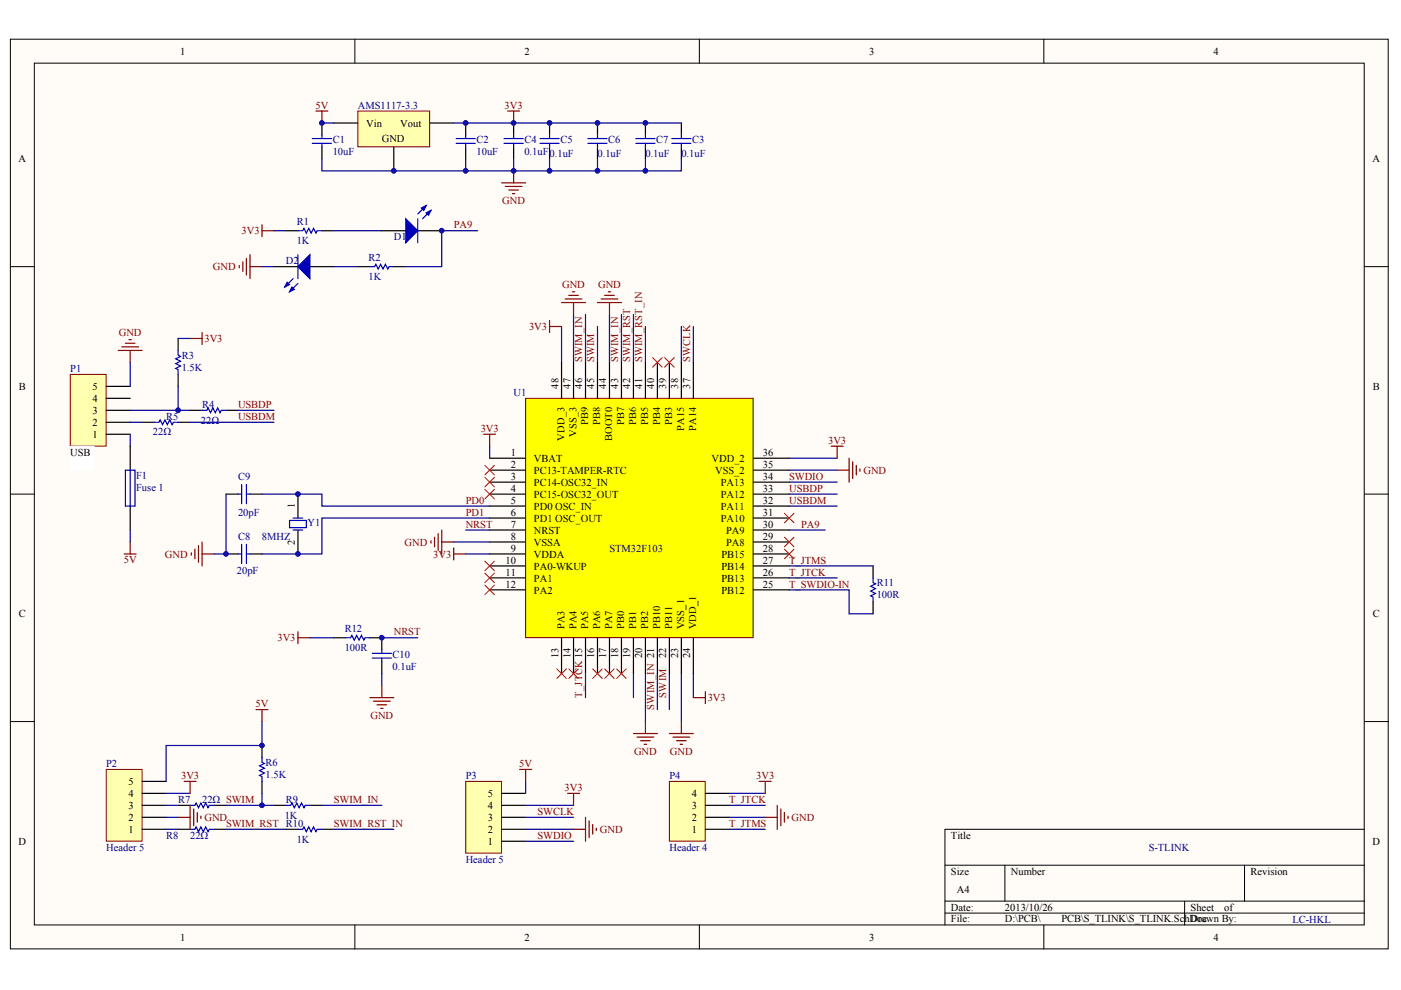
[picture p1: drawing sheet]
<svg xmlns="http://www.w3.org/2000/svg" width="297mm" height="210mm" viewBox="0 0 297 210" stroke-linecap="round" stroke-linejoin="round" font-family="sans-serif">
<defs><g id="words">
<g font-size="2.2">
<text x="38.2" y="11.6">1</text>
<text x="111.2" y="11.6">2</text>
<text x="184.2" y="11.6">3</text>
<text x="257.3" y="11.6">4</text>
<text x="77.6" y="26.9">Vin</text>
<text x="84.9" y="26.9">Vout</text>
<text x="4" y="34.4">A</text>
<text x="81" y="30.2">GND</text>
<text x="291" y="34.4">A</text>
<text x="4" y="82.6">B</text>
<text x="19.6" y="82.7">5</text>
<text x="118.4" y="82.4" transform="rotate(-90 118.4 82.4)">48</text>
<text x="120.9" y="82.4" transform="rotate(-90 120.9 82.4)">47</text>
<text x="123.5" y="82.4" transform="rotate(-90 123.5 82.4)">46</text>
<text x="126" y="82.4" transform="rotate(-90 126 82.4)">45</text>
<text x="128.5" y="82.4" transform="rotate(-90 128.5 82.4)">44</text>
<text x="131.1" y="82.4" transform="rotate(-90 131.1 82.4)">43</text>
<text x="133.6" y="82.4" transform="rotate(-90 133.6 82.4)">42</text>
<text x="136.2" y="82.4" transform="rotate(-90 136.2 82.4)">41</text>
<text x="138.7" y="82.4" transform="rotate(-90 138.7 82.4)">40</text>
<text x="141.2" y="82.4" transform="rotate(-90 141.2 82.4)">39</text>
<text x="143.8" y="82.4" transform="rotate(-90 143.8 82.4)">38</text>
<text x="146.3" y="82.4" transform="rotate(-90 146.3 82.4)">37</text>
<text x="291.1" y="82.6">B</text>
<text x="19.6" y="87.8">3</text>
<text x="19.6" y="85.2">4</text>
<text x="19.6" y="92.8">1</text>
<text x="19.6" y="90.3">2</text>
<text x="119.7" y="93.5" transform="rotate(-90 119.7 93.5)">VDD_3</text>
<text x="122.2" y="92.7" transform="rotate(-90 122.2 92.7)">VSS_3</text>
<text x="124.7" y="90.2" transform="rotate(-90 124.7 90.2)">PB9</text>
<text x="127.3" y="90.2" transform="rotate(-90 127.3 90.2)">PB8</text>
<text x="129.8" y="93.6" transform="rotate(-90 129.8 93.6)">BOOT0</text>
<text x="132.4" y="90.2" transform="rotate(-90 132.4 90.2)">PB7</text>
<text x="134.9" y="90.2" transform="rotate(-90 134.9 90.2)">PB6</text>
<text x="137.4" y="90.2" transform="rotate(-90 137.4 90.2)">PB5</text>
<text x="140" y="90.2" transform="rotate(-90 140 90.2)">PB4</text>
<text x="142.5" y="90.2" transform="rotate(-90 142.5 90.2)">PB3</text>
<text x="145.1" y="91.4" transform="rotate(-90 145.1 91.4)">PA15</text>
<text x="147.6" y="91.4" transform="rotate(-90 147.6 91.4)">PA14</text>
<text x="14.9" y="96.6">USB</text>
<text x="108.3" y="96.7">1</text>
<text x="108.3" y="99.2">2</text>
<text x="108.3" y="101.7">3</text>
<text x="113.2" y="97.9">VBAT</text>
<text x="113.2" y="100.5">PC13-TAMPER-RTC</text>
<text x="150.9" y="97.9">VDD_2</text>
<text x="151.6" y="100.5">VSS_2</text>
<text x="161.7" y="101.7">34</text>
<text x="161.7" y="99.2">35</text>
<text x="161.7" y="96.7">36</text>
<text x="62.5" y="107.8" transform="rotate(-90 62.5 107.8)">1</text>
<text x="108.3" y="104.3">4</text>
<text x="108.3" y="106.8">5</text>
<text x="113.2" y="103">PC14-OSC32_IN</text>
<text x="113.2" y="105.5">PC15-OSC32_OUT</text>
<text x="152.8" y="105.5">PA12</text>
<text x="152.8" y="103">PA13</text>
<text x="161.7" y="106.8">32</text>
<text x="161.7" y="104.3">33</text>
<text x="108.3" y="109.3">6</text>
<text x="108.3" y="111.9">7</text>
<text x="113.2" y="108.1">PD0 OSC_IN</text>
<text x="113.2" y="110.6">PD1 OSC_OUT</text>
<text x="113.2" y="113.1">NRST</text>
<text x="152.8" y="110.6">PA10</text>
<text x="152.8" y="108.1">PA11</text>
<text x="154" y="113.1">PA9</text>
<text x="161.7" y="111.9">30</text>
<text x="161.7" y="109.3">31</text>
<text x="62.5" y="115.5" transform="rotate(-90 62.5 115.5)">2</text>
<text x="107.2" y="119.5">10</text>
<text x="108.3" y="114.4">8</text>
<text x="108.3" y="117">9</text>
<text x="113.2" y="115.7">VSSA</text>
<text x="113.2" y="118.2">VDDA</text>
<text x="153" y="118.2">PB15</text>
<text x="154" y="115.7">PA8</text>
<text x="161.7" y="119.5">27</text>
<text x="161.7" y="117">28</text>
<text x="161.7" y="114.4">29</text>
<text x="107.2" y="122">11</text>
<text x="107.2" y="124.6">12</text>
<text x="113.2" y="120.8">PA0-WKUP</text>
<text x="113.2" y="123.3">PA1</text>
<text x="113.2" y="125.8">PA2</text>
<text x="153" y="125.8">PB12</text>
<text x="153" y="123.3">PB13</text>
<text x="153" y="120.8">PB14</text>
<text x="161.7" y="124.6">25</text>
<text x="161.7" y="122">26</text>
<text x="4" y="130.9">C</text>
<text x="291.1" y="130.9">C</text>
<text x="119.7" y="133.4" transform="rotate(-90 119.7 133.4)">PA3</text>
<text x="122.2" y="133.4" transform="rotate(-90 122.2 133.4)">PA4</text>
<text x="124.7" y="133.4" transform="rotate(-90 124.7 133.4)">PA5</text>
<text x="127.3" y="133.4" transform="rotate(-90 127.3 133.4)">PA6</text>
<text x="129.8" y="133.4" transform="rotate(-90 129.8 133.4)">PA7</text>
<text x="132.4" y="133.4" transform="rotate(-90 132.4 133.4)">PB0</text>
<text x="134.9" y="133.4" transform="rotate(-90 134.9 133.4)">PB1</text>
<text x="137.4" y="133.4" transform="rotate(-90 137.4 133.4)">PB2</text>
<text x="140" y="133.4" transform="rotate(-90 140 133.4)">PB10</text>
<text x="142.5" y="133.4" transform="rotate(-90 142.5 133.4)">PB11</text>
<text x="145.1" y="133.4" transform="rotate(-90 145.1 133.4)">VSS_1</text>
<text x="147.6" y="133.4" transform="rotate(-90 147.6 133.4)">VDD_1</text>
<text x="118.4" y="139.5" transform="rotate(-90 118.4 139.5)">13</text>
<text x="120.9" y="139.5" transform="rotate(-90 120.9 139.5)">14</text>
<text x="126" y="139.5" transform="rotate(-90 126 139.5)">16</text>
<text x="128.5" y="139.5" transform="rotate(-90 128.5 139.5)">17</text>
<text x="131.1" y="139.5" transform="rotate(-90 131.1 139.5)">18</text>
<text x="133.6" y="139.5" transform="rotate(-90 133.6 139.5)">19</text>
<text x="136.2" y="139.5" transform="rotate(-90 136.2 139.5)">20</text>
<text x="141.2" y="139.5" transform="rotate(-90 141.2 139.5)">22</text>
<text x="143.8" y="139.5" transform="rotate(-90 143.8 139.5)">23</text>
<text x="146.3" y="139.5" transform="rotate(-90 146.3 139.5)">24</text>
<text x="27.2" y="166.4">5</text>
<text x="27.2" y="171.5">3</text>
<text x="27.2" y="169">4</text>
<text x="103.5" y="171.5">4</text>
<text x="103.5" y="169">5</text>
<text x="146.6" y="171.5">3</text>
<text x="146.6" y="169">4</text>
<text x="4" y="179.1">D</text>
<text x="27.2" y="176.6">1</text>
<text x="27.2" y="174.1">2</text>
<text x="103.5" y="179.1">1</text>
<text x="103.5" y="176.6">2</text>
<text x="103.5" y="174.1">3</text>
<text x="146.6" y="176.6">1</text>
<text x="146.6" y="174.1">2</text>
<text x="201.6" y="177.8">Title</text>
<text x="291" y="179.1">D</text>
<text x="201.6" y="185.4">Size</text>
<text x="214.3" y="185.4">Number</text>
<text x="265.1" y="185.4">Revision</text>
<text x="202.9" y="189.2">A4</text>
<text x="201.6" y="193">Date:</text>
<text x="201.6" y="195.6">File:</text>
<text x="213.1" y="193">2013/10/26</text>
<text x="213.1" y="195.6">D:\PCB\</text>
<text x="225" y="195.6">PCB\S_TLINK\S_TLINK.SchDoc</text>
<text x="252.4" y="193">Sheet</text>
<text x="252.4" y="195.6">Drawn By:</text>
<text x="259.6" y="193">of</text>
<text x="38.2" y="199.4">1</text>
<text x="111.2" y="199.4">2</text>
<text x="184.2" y="199.4">3</text>
<text x="257.3" y="199.4">4</text>
</g>
<g font-size="2.2" fill="#800000">
<text x="66.9" y="23">5V</text>
<text x="107" y="23">3V3</text>
<text x="106.5" y="43.3">GND</text>
<text x="51.2" y="49.7">3V3</text>
<text x="96.2" y="48.4">PA9</text>
<text x="45.1" y="57.3">GND</text>
<text x="119.2" y="61.1">GND</text>
<text x="126.8" y="61.1">GND</text>
<text x="25.2" y="71.3">GND</text>
<text x="112.2" y="70">3V3</text>
<text x="43.4" y="72.5">3V3</text>
<text x="123.5" y="76.8" transform="rotate(-90 123.5 76.8)">SWIM_IN</text>
<text x="126" y="76.8" transform="rotate(-90 126 76.8)">SWIM</text>
<text x="131.1" y="76.8" transform="rotate(-90 131.1 76.8)">SWIM_IN</text>
<text x="133.6" y="76.8" transform="rotate(-90 133.6 76.8)">SWIM_RST</text>
<text x="136.2" y="76.8" transform="rotate(-90 136.2 76.8)">SWIM_RST_IN</text>
<text x="146.3" y="76.8" transform="rotate(-90 146.3 76.8)">SWCLK</text>
<text x="50.5" y="86.5">USBDP</text>
<text x="50.5" y="89">USBDM</text>
<text x="101.9" y="91.6">3V3</text>
<text x="175.6" y="94.1">3V3</text>
<text x="167.3" y="101.7">SWDIO</text>
<text x="183.1" y="100.5">GND</text>
<text x="98.7" y="106.8">PD0</text>
<text x="167.3" y="106.8">USBDM</text>
<text x="167.3" y="104.3">USBDP</text>
<text x="98.7" y="111.9">NRST</text>
<text x="98.7" y="109.3">PD1</text>
<text x="169.9" y="111.9">PA9</text>
<text x="26.3" y="119.4">5V</text>
<text x="35" y="118.2">GND</text>
<text x="85.8" y="115.7">GND</text>
<text x="91.9" y="118.2">3V3</text>
<text x="167.3" y="119.5">T_JTMS</text>
<text x="167.3" y="124.6">T_SWDIO-IN</text>
<text x="167.3" y="122">T_JTCK</text>
<text x="58.8" y="136">3V3</text>
<text x="83.5" y="134.7">NRST</text>
<text x="54.2" y="150">5V</text>
<text x="123.5" y="147.9" transform="rotate(-90 123.5 147.9)">T_JTCK 15</text>
<text x="141.2" y="147.9" transform="rotate(-90 141.2 147.9)">SWIM</text>
<text x="150.1" y="148.7">3V3</text>
<text x="78.5" y="152.4">GND</text>
<text x="138.7" y="150.4" transform="rotate(-90 138.7 150.4)">SWIM_IN 21</text>
<text x="134.4" y="160.1">GND</text>
<text x="142.1" y="160.1">GND</text>
<text x="38.4" y="165.2">3V3</text>
<text x="110.1" y="162.6">5V</text>
<text x="119.7" y="167.7">3V3</text>
<text x="160.3" y="165.2">3V3</text>
<text x="70.8" y="170.3">SWIM_IN</text>
<text x="114" y="172.8">SWCLK</text>
<text x="154.6" y="170.3">T_JTCK</text>
<text x="43.4" y="174.1">GND</text>
<text x="47.9" y="175.3">SWIM_RST R10</text>
<text x="70.8" y="175.3">SWIM_RST_IN</text>
<text x="114" y="177.9">SWDIO</text>
<text x="127.2" y="176.6">GND</text>
<text x="154.6" y="175.3">T_JTMS</text>
<text x="167.8" y="174.1">GND</text>
</g>
<g font-size="2.2" fill="#000080">
<text x="75.9" y="23">AMS1117-3.3</text>
<text x="70.5" y="30.4">C1</text>
<text x="70.5" y="32.9">10uF</text>
<text x="101" y="30.4">C2</text>
<text x="101" y="32.9">10uF</text>
<text x="111.2" y="30.4">C4</text>
<text x="111.2" y="32.9">0.1uF0.1uF</text>
<text x="118.8" y="30.4">C5</text>
<text x="126.7" y="33.2">0.1uF</text>
<text x="129" y="30.4">C6</text>
<text x="136.8" y="33.2">0.1uF</text>
<text x="139.1" y="30.4">C7</text>
<text x="144.5" y="33.2">0.1uF</text>
<text x="146.8" y="30.4">C3</text>
<text x="62.9" y="47.7">R1</text>
<text x="62.9" y="51.7">1K</text>
<text x="83.5" y="51">D1</text>
<text x="60.6" y="56">D2</text>
<text x="78.2" y="55.3">R2</text>
<text x="78.2" y="59.3">1K</text>
<text x="38.5" y="76.1">R3</text>
<text x="14.9" y="78.9">P1</text>
<text x="38.5" y="78.6">1.5K</text>
<text x="108.9" y="84">U1</text>
<text x="35.2" y="89">R5</text>
<text x="42.6" y="89.8">22Ω</text>
<text x="42.8" y="86.5">R4</text>
<text x="32.4" y="92.3">22Ω</text>
<text x="28.9" y="101.5">F1</text>
<text x="50.5" y="101.7">C9</text>
<text x="28.9" y="104">Fuse 1</text>
<text x="50.5" y="109.3">20pF</text>
<text x="65.2" y="111.6">Y1</text>
<text x="50.5" y="114.4">C8</text>
<text x="55.5" y="114.4">8MHZ</text>
<text x="129.2" y="117">STM32F103</text>
<text x="50.2" y="121.8">20pF</text>
<text x="185.9" y="124.3">R11</text>
<text x="185.9" y="126.9">100R</text>
<text x="73.1" y="134">R12</text>
<text x="73.1" y="138">100R</text>
<text x="83.2" y="142.1">0.1uF</text>
<text x="83.2" y="139.5">C10</text>
<text x="22.5" y="162.6">P2</text>
<text x="56.3" y="162.4">R6</text>
<text x="56.3" y="164.9">1.5K</text>
<text x="98.7" y="165.2">P3</text>
<text x="141.9" y="165.2">P4</text>
<text x="37.8" y="170.3">R7</text>
<text x="42.8" y="170.3">22Ω SWIM</text>
<text x="60.4" y="173.6">1K</text>
<text x="60.6" y="170.3">R9</text>
<text x="35.2" y="177.9">R8</text>
<text x="40.3" y="177.9">22Ω</text>
<text x="62.9" y="178.6">1K</text>
<text x="22.5" y="180.4">Header 5</text>
<text x="98.7" y="182.9">Header 5</text>
<text x="141.9" y="180.4">Header 4</text>
<text x="243.5" y="180.4">S-TLINK</text>
<text x="274" y="195.6">LC-HKL</text>
</g>
</g></defs>
<g fill="#fffcf8" stroke="#000" stroke-width=".21">
<path d="M2.2 8.3h292.1v192.9h-292.1z"/>
<path d="M7.3 13.4h281.9v182.7h-281.9z"/>
</g>
<g fill="none" stroke="#000" stroke-width=".21">
<path d="M75.2 8.3v5.1M148.3 8.3v5.1M221.3 8.3v5.1M2.2 56.5h5.1M289.3 56.5h5.1M2.2 104.8h5.1M289.3 104.8h5.1M2.2 153h5.1M289.3 153h5.1M289.3 175.8h-88.9v20.3M75.2 196.1v5.1M148.3 196.1v5.1"/>
<path d="M200.4 183.4h88.9M200.4 191.1h88.9M200.4 193.6h88.9M213.1 183.4v7.7M221.3 196.1v5.1M251.2 191.1v5M263.9 183.4v7.7"/>
</g>
<path d="M81 48.9h5M88.6 48.9h5.1M40.3 87h2.5M47.9 87h2.6M63.2 104.8v5M63.2 112.4v5.1" fill="none" stroke="#000" stroke-width=".25"/>
<g fill="#00f" stroke="#00f" stroke-width=".25">
<path d="M86 46.4l2.6 2.5-2.6 2.6z"/>
<path d="M90.4 45.1l1-.5-.5 1z"/>
<path d="M89.3 44.1l1.1-.5-.6 1z"/>
</g>
<path d="M88.6 46.4v5.1M90.4 43.6l-1.8 1.8M91.4 44.6l-1.8 1.8M42.8 87h1.1l.2-.5 .5 1 .5-1 .5 1 .5-1 .6 1 .2-.5h1M61.4 110.3h3.5v1.6h-3.5zM62.2 112.4h2M62.2 109.8h2" fill="none" stroke="#00f" stroke-width=".25"/>
<path d="M14.9 79.4h7.6v15.2h-7.6z" fill="#ffffb0" stroke="#800000" stroke-width=".21"/>
<g fill="none" stroke="#000" stroke-width=".25">
<path d="M68.3 26.1v2.5M68.3 31.2v2.5M98.7 26.1v2.5M98.7 31.2v2.5M108.9 26.1v2.5M108.9 31.2v2.5M60.6 48.9h2.6M68.3 48.9h2.5M37.8 71.8v2.5M37.8 79.4v2.5M22.5 92.1h5.1M22.5 89.5h5.1"/>
<path d="M22.5 87h5.1M22.5 84.5h5.1M22.5 81.9h5.1M30.1 89.5h2.6M37.8 89.5h2.5M47.9 104.8h2.6M47.9 117.5h2.6M53 104.8h2.5M53 117.5h2.5"/>
</g>
<g fill="none" stroke="#00f" stroke-width=".25">
<path d="M66.2 29.4h4.1M66.2 30.4h4.1M68.3 28.6v.8M68.3 30.4v.8M96.7 29.4h4.1M96.7 30.4h4.1M98.7 28.6v.8M98.7 30.4v.8M106.9 29.4h4M106.9 30.4h4M108.9 28.6v.8M108.9 30.4v.8"/>
<path d="M63.2 48.9h1l.2-.5 .5 1 .6-1 .5 1 .5-1 .5 1 .2-.5h1.1M37.8 74.3v1l.5 .3-1 .5 1 .5-1 .5 1 .5-1 .5 .5 .3v1M32.7 89.5h1l.3-.5 .5 1 .5-1 .5 1 .5-1 .5 1 .2-.5h1.1M50.5 104.8h.7M50.5 117.5h.7M51.2 102.7v4.1M51.2 115.4v4.1M52.2 102.7v4.1M52.2 115.4v4.1M52.2 104.8h.8M52.2 117.5h.8"/>
</g>
<g fill="none" stroke="#000080" stroke-width=".25">
<path d="M68.3 33.7v2.5h40.6v-2.5M68.3 26.1h2.5M98.7 33.7v2.5M58.1 48.9h2.5M70.8 48.9h10.2M119.1 69.2v7.6M121.6 66.7v10.1M124.1 66.7v10.1M126.7 69.2v7.6M129.2 66.7v10.1M131.8 66.7v10.1M134.3 66.7v10.1"/>
<path d="M136.8 69.2v7.6M144.5 69.2v7.6M147 69.2v7.6M40.3 89.5h17.8M50.5 87h7.6M103.8 94.6v2.5M167.3 97.1h10.2M167.3 99.7h10.2M47.9 104.8v12.7h-2.5M55.5 104.8h12.8v2.5h35.5M98.7 117.5h5.1M98.7 112.4h5.1"/>
<path d="M103.8 109.8h-35.5v7.7h-12.8M167.3 102.2h10.2M167.3 104.8h10.2M167.3 107.3h10.2M167.3 122.5h10.2M134.3 142.8v5.1M136.8 142.8v10.2M139.4 142.8v7.6M141.9 142.8v7.6M144.5 142.8v10.2M147 142.8v5.1"/>
</g>
<g fill="none" stroke="#800000" stroke-width=".25">
<path d="M67 23.5h2.5M68.3 23.5v2.6M106.4 38.8h5M107.1 39.5h3.6M107.6 23.5h2.6M108.9 23.5v2.6M108.9 36.2v2.6M55.5 47.7v2.5M55.5 48.9h2.6M107.9 40.3h2M108.6 41.1h.6M25.1 74.3h5"/>
<path d="M25.8 73.5h3.6M26.6 72.8h2M27.3 72h.6M27.6 74.3v2.5M40.3 71.8h2.5M42.8 70.5v2.5M116.5 68v2.5M116.5 69.2h2.6M119.1 64.2h5M119.8 63.4h3.6M120.6 62.6h2M121.3 61.9h.6"/>
<path d="M121.6 64.2v2.5M102.5 92.1h2.6M103.8 92.1v2.5M176.2 94.6h2.6M177.5 94.6v2.5M177.5 99.7h2.5M180 97.1v5.1M180.8 97.9v3.6M181.6 98.7v2M182.3 99.4v.5M26.3 117.5h2.6M27.6 114.9v2.6"/>
<path d="M40.6 117.2v.5M41.3 116.4v2.1M42.1 115.7v3.5M42.8 114.9v5.1M42.8 117.5h2.6M91.4 114.7v.5M92.1 113.9v2M92.9 113.1v3.6M93.7 112.4v5.1M93.7 114.9h2.5M141.9 155.5h5.1M142.7 156.3h3.5"/>
<path d="M143.4 157h2.1M144.2 157.8h.5M144.5 153v2.5M147 147.9h2.5M149.5 146.6v2.6"/>
</g>
<path d="M14.9 94.6h5.1v5.1h-5.1z" fill="#fff" stroke="#fff" stroke-width=".21"/>
<path d="M75.9 23.5h15.2v7.6h-15.2z" fill="#ffffb0" stroke="#800000" stroke-width=".21"/>
<path d="M70.8 26.1h5.1M83.5 31.2v5M91.1 26.1h5.1M116.5 26.1v2.5M116.5 31.2v2.5M126.7 26.1v2.5M126.7 31.2v2.5M136.8 26.1v2.5M136.8 31.2v2.5" fill="none" stroke="#000" stroke-width=".25"/>
<path d="M27.6 76.8v5.1M37.8 71.8h2.5M27.6 89.5h2.5M27.6 92.1v2.5M27.6 87h12.7M37.8 81.9v5.1" fill="none" stroke="#000080" stroke-width=".25"/>
<path d="M114.5 30.4h4.1M114.5 29.4h4.1M116.5 28.6v.8M116.5 30.4v.8M124.6 30.4h4.1M124.6 29.4h4.1M126.7 28.6v.8M126.7 30.4v.8M134.8 30.4h4.1M134.8 29.4h4.1M136.8 28.6v.8M136.8 30.4v.8" fill="none" stroke="#00f" stroke-width=".25"/>
<path d="M111.4 84.5h48.3v50.7h-48.3z" fill="#ff0" stroke="#800000" stroke-width=".21"/>
<g fill="none" stroke="#000" stroke-width=".25">
<path d="M58.1 56.5h5.1M65.7 56.5h5.1M75.9 56.5h2.5M83.5 56.5h2.5M119.1 76.8v7.7M121.6 76.8v7.7M124.1 76.8v7.7M126.7 76.8v7.7M129.2 76.8v7.7M131.8 76.8v7.7M134.3 76.8v7.7M136.8 76.8v7.7"/>
<path d="M139.4 76.8v7.7M141.9 76.8v7.7M144.5 76.8v7.7M147 76.8v7.7M103.8 97.1h7.6M103.8 99.7h7.6M159.7 97.1h7.6M159.7 99.7h7.6M103.8 102.2h7.6M103.8 104.8h7.6M103.8 107.3h7.6M103.8 109.8h7.6"/>
<path d="M103.8 112.4h7.6M103.8 114.9h7.6M103.8 117.5h7.6M103.8 120h7.6M159.7 102.2h7.6M159.7 104.8h7.6M159.7 107.3h7.6M159.7 109.8h7.6M159.7 112.4h7.6M159.7 114.9h7.6M159.7 117.5h7.6M159.7 120h7.6"/>
<path d="M81 135.2v2.6M103.8 122.5h7.6M103.8 125.1h7.6M119.1 135.2v7.6M121.6 135.2v7.6M124.1 135.2v7.6M126.7 135.2v7.6M129.2 135.2v7.6M131.8 135.2v7.6M134.3 135.2v7.6M136.8 135.2v7.6M139.4 135.2v7.6"/>
<path d="M141.9 135.2v7.6M144.5 135.2v7.6M147 135.2v7.6M159.7 122.5h7.6M159.7 125.1h7.6M81 140.3v2.5"/>
</g>
<path d="M62.2 59.1l-1.8 1.8M63.2 54v5.1M78.4 56.5h1l.3-.5 .5 1 .5-1 .5 1 .5-1 .5 1 .3-.5h1M63.2 60.1l-1.8 1.8M78.9 138.5h4.1M78.9 139.5h4.1M81 137.8v.7M81 139.5v.8" fill="none" stroke="#00f" stroke-width=".25"/>
<path d="M55.5 56.5h2.6M70.8 56.5h5.1M101.3 48.9h-7.6v7.6h-7.7M96.2 114.9h7.6" fill="none" stroke="#000080" stroke-width=".25"/>
<g fill="none" stroke="#800000" stroke-width=".25">
<path d="M50.7 56.3v.5M51.5 55.5v2.1M52.2 54.8v3.5M53 54v5.1M53 56.5h2.5M126.7 64.2h5.1M127.4 63.4h3.6M128.2 62.6h2M129 61.9h.5M129.2 64.2v2.5M134.3 155.5h5.1M135.1 156.3h3.5"/>
<path d="M135.8 157h2.1M136.6 157.8h.5M136.8 153v2.5"/>
</g>
<g fill="#00f" stroke="#00f" stroke-width=".25">
<path d="M63.2 56.5l2.5-2.5v5.1z"/>
<path d="M60.9 59.8l.5 .5-1 .6z"/>
<path d="M61.9 60.9l.5 .5-1 .5z"/>
</g>
<path d="M141.9 165.7h7.6v12.6h-7.6z" fill="#ffffb0" stroke="#800000" stroke-width=".21"/>
<path d="M149.5 175.8h5.1M149.5 173.3h5.1M149.5 170.8h5.1M149.5 168.2h5.1" fill="none" stroke="#000" stroke-width=".25"/>
<path d="M22.5 163.1h7.6v15.2h-7.6z" fill="#ffffb0" stroke="#800000" stroke-width=".21"/>
<path d="M30.1 175.8h5.1M30.1 173.3h5.1M30.1 170.8h5.1M30.1 168.2h5.1M30.1 165.7h5.1" fill="none" stroke="#000" stroke-width=".25"/>
<path d="M98.7 165.7h7.6v15.2h-7.6z" fill="#ffffb0" stroke="#800000" stroke-width=".21"/>
<g fill="none" stroke="#000" stroke-width=".25">
<path d="M144.5 26.1v2.5M144.5 31.2v2.5M27.6 94.6v5.1M27.6 107.3v5.1M185.1 120v2.5M70.8 135.2h2.5M78.4 135.2h2.6M185.1 127.6v2.5M55.5 158.1v2.5M37.8 175.8h2.5M37.8 170.8h2.5M45.4 175.8h2.5"/>
<path d="M45.4 170.8h2.5M55.5 165.7v2.5M58.1 170.8h2.5M60.6 175.8h2.6M65.7 170.8h2.6M68.3 175.8h2.5M106.4 178.4h5M106.4 175.8h5M106.4 173.3h5M106.4 170.8h5M106.4 168.2h5"/>
</g>
<g fill="none" stroke="#000080" stroke-width=".25">
<path d="M96.2 26.1h48.3M116.5 33.7v2.5M126.7 33.7v2.5M136.8 33.7v2.5h-27.9M144.5 33.7v2.5h-7.7M27.6 112.4v2.5M167.3 112.4h7.6M167.3 120h17.8M65.7 135.2h5.1M81 135.2h7.6M167.3 125.1h12.7v5h5.1M55.5 153v5.1h-20.3v7.6"/>
<path d="M81 142.8v2.6M124.1 142.8v5.1M35.2 170.8h2.6M35.2 175.8h2.6M35.2 168.2h5.1M35.2 173.3h2.6M47.9 175.8h12.7M55.5 168.2v2.6h-7.6M55.5 170.8h2.6M68.3 170.8h12.7M70.8 175.8h12.7M111.4 170.8h10.2"/>
<path d="M111.4 175.8h10.2M111.4 173.3h10.2M111.4 178.4h10.2M111.4 165.7v2.5M154.6 170.8h7.6M154.6 175.8h7.6M154.6 168.2h7.6M154.6 173.3h7.6"/>
</g>
<g fill="none" stroke="#800000" stroke-width=".25">
<path d="M96.2 116.2v2.5M96.2 117.5h2.5M63.2 134v2.5M63.2 135.2h2.5M54.3 150.4h2.5M55.5 150.4v2.6M78.4 147.9h5.1M79.2 148.7h3.5M79.9 149.4h2.1M80.7 150.2h.5M81 145.4v2.5M37.8 173.3h2.5"/>
<path d="M39 165.7h2.6M40.3 165.7v2.5M40.3 170.8v5M41.1 171.5v3.6M41.8 172.3v2M42.6 173v.5M110.2 163.1h2.5M111.4 163.1v2.6M120.3 168.2h2.6M121.6 175.8h2.5M121.6 168.2v2.6M124.1 173.3v5.1"/>
<path d="M124.9 174.1v3.5M125.7 174.8v2M126.4 175.6v.5M161 165.7h2.5M162.2 173.3h2.6M162.2 165.7v2.5M164.8 170.8v5M165.5 171.5v3.6M166.3 172.3v2M167.1 173v.5"/>
</g>
<g fill="none" stroke="#f00" stroke-width=".21">
<path d="M138.4 75.8l2 2.1M140.4 75.8l-2 2.1M140.9 75.8l2 2.1M142.9 75.8l-2 2.1M102.8 98.7l2 2M104.8 98.7l-2 2M102.8 119l2 2M102.8 103.7l2 2.1M102.8 101.2l2 2M104.8 119l-2 2M104.8 103.7l-2 2.1M104.8 101.2l-2 2"/>
<path d="M166.3 108.8l2 2.1M166.3 113.9l2 2M166.3 116.4l2 2.1M168.3 108.8l-2 2.1M168.3 113.9l-2 2M168.3 116.4l-2 2.1M102.8 124.1l2 2M102.8 121.5l2 2M104.8 124.1l-2 2M104.8 121.5l-2 2M118 141.8l2.1 2M120.1 141.8l-2.1 2"/>
<path d="M120.6 141.8l2 2M122.6 141.8l-2 2M125.7 141.8l2 2M127.7 141.8l-2 2M128.2 141.8l2 2M130.2 141.8l-2 2M130.7 141.8l2.1 2M132.8 141.8l-2.1 2"/>
</g>
<g fill="none" stroke="#00f" stroke-width=".25">
<path d="M142.4 30.4h4.1M142.4 29.4h4.1M144.5 28.6v.8M144.5 30.4v.8M26.6 99.7h2v7.6h-2zM27.6 99.7v7.6M73.3 135.2h1l.3-.5 .5 1 .5-1 .5 1 .5-1 .5 1 .3-.5h1M185.1 122.5v1l.5 .3-1 .5 1 .5-1 .5 1 .5-1 .5 .5 .3v1M40.3 170.8h1l.3-.6 .5 1.1 .5-1.1 .5 1.1 .5-1.1 .5 1.1 .3-.5h1M40.3 175.8h1l.3-.5 .5 1 .5-1 .5 1 .5-1 .5 1 .3-.5h1M55.5 160.6v1l.6 .3-1.1 .5 1.1 .5-1.1 .5 1.1 .5-1.1 .5 .5 .3v1M60.6 170.8h1l.3-.6 .5 1.1 .5-1.1 .5 1.1 .5-1.1 .5 1.1 .3-.5h1"/>
<path d="M63.2 175.8h1l.2-.5 .5 1 .6-1 .5 1 .5-1 .5 1 .2-.5h1.1"/>
</g>
<g fill="#000080" stroke="#000080" stroke-width=".21">
<circle cx="37.8" cy="87" r=".5"/>
<circle cx="47.9" cy="117.4" r=".5"/>
<circle cx="55.5" cy="170.7" r=".5"/>
<circle cx="55.5" cy="158.1" r=".5"/>
<circle cx="63.2" cy="117.4" r=".5"/>
<circle cx="63.2" cy="104.7" r=".5"/>
<circle cx="68.2" cy="26.1" r=".5"/>
<circle cx="80.9" cy="135.2" r=".5"/>
<circle cx="83.5" cy="36.2" r=".5"/>
<circle cx="93.6" cy="48.9" r=".5"/>
<circle cx="98.7" cy="36.2" r=".5"/>
<circle cx="98.7" cy="26.1" r=".5"/>
<circle cx="108.9" cy="36.2" r=".5"/>
<circle cx="108.9" cy="26.1" r=".5"/>
<circle cx="116.5" cy="36.2" r=".5"/>
<circle cx="116.5" cy="26.1" r=".5"/>
<circle cx="126.7" cy="36.2" r=".5"/>
<circle cx="126.7" cy="26.1" r=".5"/>
<circle cx="136.8" cy="36.2" r=".5"/>
<circle cx="136.8" cy="26.1" r=".5"/>
</g>
<use href="#words"/>
</svg>
